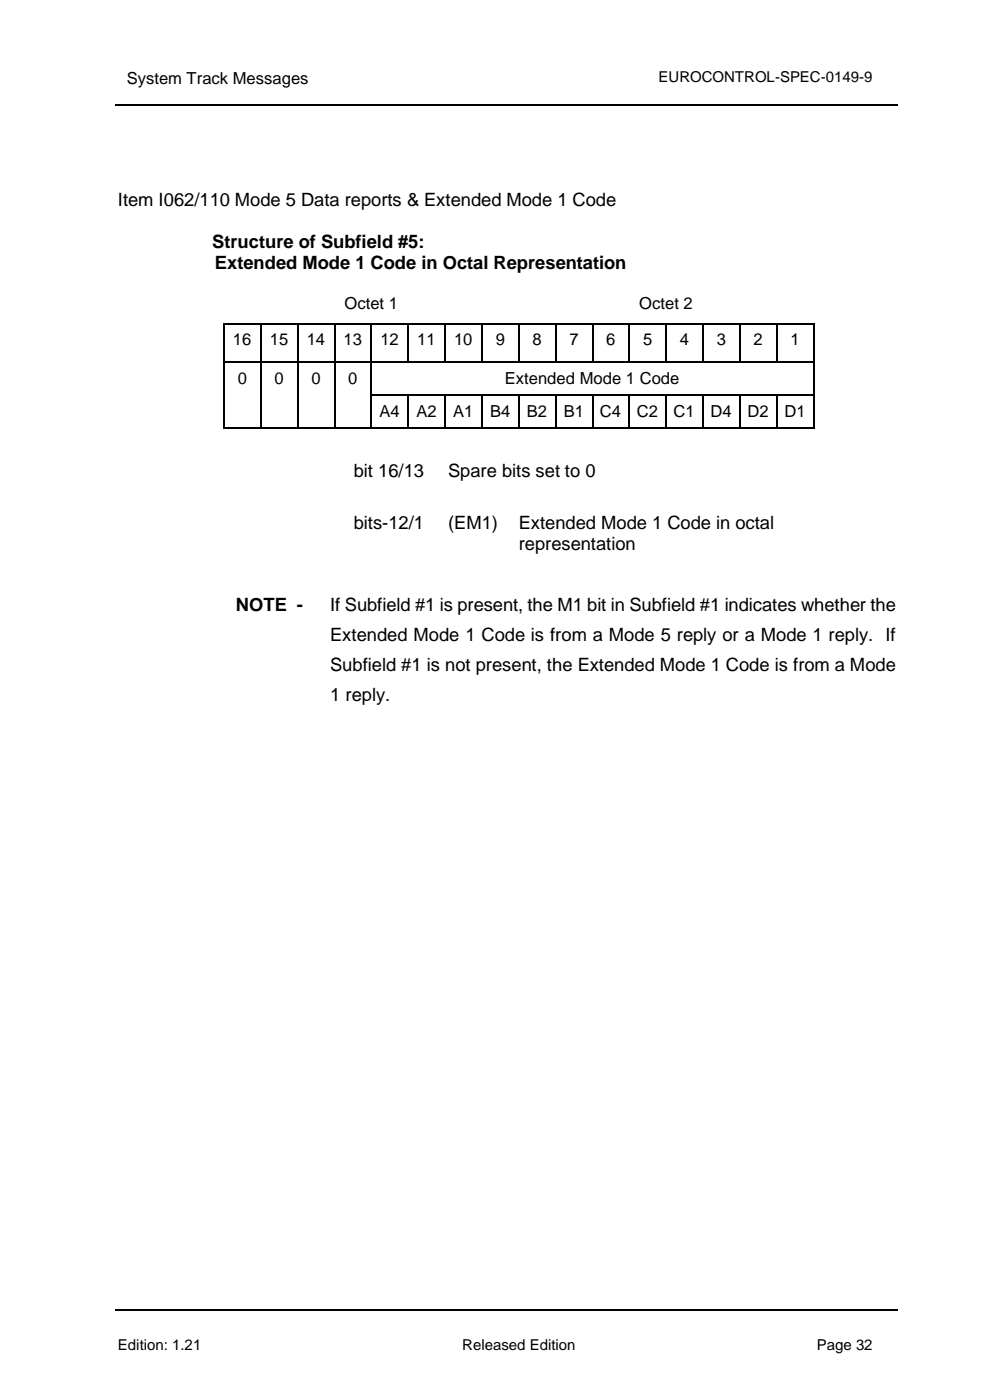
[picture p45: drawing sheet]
<svg xmlns="http://www.w3.org/2000/svg" width="210mm" height="297mm" viewBox="0 0 210 297" stroke-linecap="round" stroke-linejoin="round" font-family="sans-serif">
<defs><g id="words">
<g font-size="3.9">
<text x="25" y="43.7">Item I062/110 Mode 5 Data reports &amp; Extended Mode 1 Code</text>
<text x="45" y="52.6">Structure of Subfield #5:</text>
<text x="45.6" y="57">Extended Mode 1 Code in Octal Representation</text>
<text x="75" y="101.2">bit 16/13</text>
<text x="95.1" y="101.2">Spare bits set to 0</text>
<text x="75" y="112.2">bits-12/1</text>
<text x="95.1" y="112.2">(EM1)</text>
<text x="110" y="112.2">Extended Mode 1 Code in octal</text>
<text x="110" y="116.7">representation</text>
<text x="50" y="129.6">NOTE -</text>
<text x="70" y="129.6">If Subfield #1 is present, the M1 bit in Subfield #1 indicates whether the</text>
<text x="70" y="136">Extended Mode 1 Code is from a Mode 5 reply or a Mode 1 reply. If</text>
<text x="70" y="142.3">Subfield #1 is not present, the Extended Mode 1 Code is from a Mode</text>
<text x="70" y="148.7">1 reply.</text>
</g>
<g font-size="3.5">
<text x="26.9" y="17.7">System Track Messages</text>
<text x="73.1" y="65.6">Octet 1</text>
<text x="135.6" y="65.6">Octet 2</text>
<text x="49.4" y="73.2">16</text>
<text x="57.2" y="73.2">15</text>
<text x="65.1" y="73.2">14</text>
<text x="72.9" y="73.2">13</text>
<text x="80.7" y="73.2">12</text>
<text x="88.5" y="73.2">11</text>
<text x="96.3" y="73.2">10</text>
<text x="105.2" y="73.2">9</text>
<text x="113" y="73.2">8</text>
<text x="120.8" y="73.2">7</text>
<text x="128.6" y="73.2">6</text>
<text x="136.4" y="73.2">5</text>
<text x="144.2" y="73.2">4</text>
<text x="152" y="73.2">3</text>
<text x="159.9" y="73.2">2</text>
<text x="167.7" y="73.2">1</text>
<text x="50.4" y="81.4">0</text>
<text x="58.3" y="81.4">0</text>
<text x="66.1" y="81.4">0</text>
<text x="73.9" y="81.4">0</text>
<text x="107.1" y="81.4">Extended Mode 1 Code</text>
<text x="80.5" y="88.4">A4</text>
<text x="88.3" y="88.4">A2</text>
<text x="96.2" y="88.4">A1</text>
<text x="104" y="88.4">B4</text>
<text x="111.8" y="88.4">B2</text>
<text x="119.6" y="88.4">B1</text>
<text x="127.3" y="88.4">C4</text>
<text x="135.1" y="88.4">C2</text>
<text x="142.9" y="88.4">C1</text>
<text x="150.7" y="88.4">D4</text>
<text x="158.6" y="88.4">D2</text>
<text x="166.4" y="88.4">D1</text>
</g>
<g font-size="3.2">
<text x="139.7" y="17.4">EUROCONTROL-SPEC-0149-9</text>
<text x="25" y="286.4">Edition: 1.21</text>
<text x="98.1" y="286.4">Released Edition</text>
<text x="173.3" y="286.4">Page 32</text>
</g>
</g></defs>
<g fill="none" stroke="#000" stroke-width=".25">
<path d="M24.5 22.3h166.1M47.5 68.8v7.9M47.5 76.9v6.8M47.7 76.8h7.5M47.9 68.7h7.3M55.3 68.8v7.9M55.3 76.9v6.8M55.5 68.7h7.5M55.5 76.8h7.5M63.2 68.8v7.9M63.2 76.9v6.8M63.3 68.7h7.5"/>
<path d="M63.3 76.8h7.5M71 68.8v7.9M71 76.9v6.8M71.1 68.7h7.6M71.1 76.8h7.6M78.8 68.8v7.9M78.8 76.9v6.8M78.9 68.7h7.6M78.9 76.8h7.6M86.6 68.8v7.9M86.8 68.7h7.5M86.8 76.8h7.5"/>
<path d="M94.4 68.8v7.9M94.5 68.7h7.6M94.5 76.8h7.6M102.3 68.8v7.9M102.4 68.7h7.5M102.4 76.8h7.5M110 68.8v7.9M110.2 76.8h7.6M110.4 68.7h7.4M117.9 68.8v7.9M118 68.7h7.6M118 76.8h7.6"/>
<path d="M125.7 68.8v7.9M125.8 68.7h7.6M125.8 76.8h7.6M133.5 68.8v7.9M133.6 68.7h7.6M133.6 76.8h7.6M141.3 68.8v7.9M141.5 68.7h7.5M141.5 76.8h7.5M149.1 68.8v7.9M149.2 68.7h7.6M149.2 76.8h7.6"/>
<path d="M157 68.8v7.9M157.1 68.7h7.5M157.1 76.8h7.5M164.8 68.8v7.9M164.9 68.7h7.6M164.9 76.8h7.6M172.6 68.8v7.9M172.6 76.9v6.8M47.5 84v6.7M47.7 90.8h7.5M55.3 84v6.7M55.5 90.8h7.5"/>
<path d="M63.2 84v6.7M63.3 90.8h7.5M71 84v6.7M71.1 90.8h7.6M78.8 84v6.7M78.9 83.8h7.6M78.9 90.8h7.6M86.6 84v6.7M86.8 83.8h7.5M86.8 90.8h7.5M94.4 84v6.7M94.5 83.8h7.6"/>
<path d="M94.5 90.8h7.6M102.3 84v6.7M102.4 83.8h7.5M102.4 90.8h7.5M110 84v6.7M110.2 83.8h7.6M110.2 90.8h7.6M117.9 84v6.7M118 83.8h7.6M118 90.8h7.6M125.7 84v6.7M125.8 83.8h7.6"/>
<path d="M125.8 90.8h7.6M133.5 84v6.7M133.6 83.8h7.6M133.6 90.8h7.6M141.3 84v6.7M141.5 83.8h7.5M141.5 90.8h7.5M149.1 84v6.7M149.2 83.8h7.6M149.2 90.8h7.6M157 84v6.7M157.1 83.8h7.5"/>
<path d="M157.1 90.8h7.5M164.8 84v6.7M164.9 83.8h7.6M164.9 90.8h7.6M172.6 84v6.7M24.5 278h166.1"/>
</g>
<g fill="#000">
<path d="M47.4 68.5h.3v.3h-.3z" fill-rule="evenodd"/>
<path d="M47.4 68.5h.3v.3h-.3z" fill-rule="evenodd"/>
<path d="M47.4 76.7h.3v.2h-.3z" fill-rule="evenodd"/>
<path d="M47.7 68.5h.2v.3h-.2z" fill-rule="evenodd"/>
<path d="M55.2 68.5h.3v.3h-.3z" fill-rule="evenodd"/>
<path d="M55.2 76.7h.3v.2h-.3z" fill-rule="evenodd"/>
<path d="M63 68.5h.3v.3h-.3z" fill-rule="evenodd"/>
<path d="M63 76.7h.3v.2h-.3z" fill-rule="evenodd"/>
<path d="M70.8 68.5h.3v.3h-.3z" fill-rule="evenodd"/>
<path d="M70.8 76.7h.3v.2h-.3z" fill-rule="evenodd"/>
<path d="M78.7 68.5h.2v.3h-.2z" fill-rule="evenodd"/>
<path d="M78.7 76.7h.2v.2h-.2z" fill-rule="evenodd"/>
<path d="M86.5 68.5h.3v.3h-.3z" fill-rule="evenodd"/>
<path d="M86.5 76.7h.3v.2h-.3z" fill-rule="evenodd"/>
<path d="M94.3 68.5h.2v.3h-.2z" fill-rule="evenodd"/>
<path d="M94.3 76.7h.2v.2h-.2z" fill-rule="evenodd"/>
<path d="M102.1 68.5h.3v.3h-.3z" fill-rule="evenodd"/>
<path d="M102.1 76.7h.3v.2h-.3z" fill-rule="evenodd"/>
<path d="M109.9 68.5h.3v.3h-.3z" fill-rule="evenodd"/>
<path d="M109.9 76.7h.3v.2h-.3z" fill-rule="evenodd"/>
<path d="M110.2 68.5h.2v.3h-.2z" fill-rule="evenodd"/>
<path d="M117.8 68.5h.2v.3h-.2z" fill-rule="evenodd"/>
<path d="M117.8 76.7h.2v.2h-.2z" fill-rule="evenodd"/>
<path d="M125.6 68.5h.2v.3h-.2z" fill-rule="evenodd"/>
<path d="M125.6 76.7h.2v.2h-.2z" fill-rule="evenodd"/>
<path d="M133.4 68.5h.2v.3h-.2z" fill-rule="evenodd"/>
<path d="M133.4 76.7h.2v.2h-.2z" fill-rule="evenodd"/>
<path d="M141.2 68.5h.3v.3h-.3z" fill-rule="evenodd"/>
<path d="M141.2 76.7h.3v.2h-.3z" fill-rule="evenodd"/>
<path d="M149 68.5h.2v.3h-.2z" fill-rule="evenodd"/>
<path d="M149 76.7h.2v.2h-.2z" fill-rule="evenodd"/>
<path d="M156.8 68.5h.3v.3h-.3z" fill-rule="evenodd"/>
<path d="M156.8 76.7h.3v.2h-.3z" fill-rule="evenodd"/>
<path d="M164.6 68.5h.3v.3h-.3z" fill-rule="evenodd"/>
<path d="M164.6 76.7h.3v.2h-.3z" fill-rule="evenodd"/>
<path d="M172.5 68.5h.2v.3h-.2z" fill-rule="evenodd"/>
<path d="M172.5 68.5h.2v.3h-.2z" fill-rule="evenodd"/>
<path d="M172.5 76.7h.2v.2h-.2z" fill-rule="evenodd"/>
<path d="M47.4 83.7h.3v.3h-.3z" fill-rule="evenodd"/>
<path d="M47.4 90.7h.3v.2h-.3z" fill-rule="evenodd"/>
<path d="M47.4 90.7h.3v.2h-.3z" fill-rule="evenodd"/>
<path d="M55.2 83.7h.3v.3h-.3z" fill-rule="evenodd"/>
<path d="M55.2 90.7h.3v.2h-.3z" fill-rule="evenodd"/>
<path d="M63 83.7h.3v.3h-.3z" fill-rule="evenodd"/>
<path d="M63 90.7h.3v.2h-.3z" fill-rule="evenodd"/>
<path d="M70.8 83.7h.3v.3h-.3z" fill-rule="evenodd"/>
<path d="M70.8 90.7h.3v.2h-.3z" fill-rule="evenodd"/>
<path d="M78.7 83.7h.2v.3h-.2z" fill-rule="evenodd"/>
<path d="M78.7 90.7h.2v.2h-.2z" fill-rule="evenodd"/>
<path d="M86.5 83.7h.3v.3h-.3z" fill-rule="evenodd"/>
<path d="M86.5 90.7h.3v.2h-.3z" fill-rule="evenodd"/>
<path d="M94.3 83.7h.2v.3h-.2z" fill-rule="evenodd"/>
<path d="M94.3 90.7h.2v.2h-.2z" fill-rule="evenodd"/>
<path d="M102.1 83.7h.3v.3h-.3z" fill-rule="evenodd"/>
<path d="M102.1 90.7h.3v.2h-.3z" fill-rule="evenodd"/>
<path d="M109.9 83.7h.3v.3h-.3z" fill-rule="evenodd"/>
<path d="M109.9 90.7h.3v.2h-.3z" fill-rule="evenodd"/>
<path d="M117.8 83.7h.2v.3h-.2z" fill-rule="evenodd"/>
<path d="M117.8 90.7h.2v.2h-.2z" fill-rule="evenodd"/>
<path d="M125.6 83.7h.2v.3h-.2z" fill-rule="evenodd"/>
<path d="M125.6 90.7h.2v.2h-.2z" fill-rule="evenodd"/>
<path d="M133.4 83.7h.2v.3h-.2z" fill-rule="evenodd"/>
<path d="M133.4 90.7h.2v.2h-.2z" fill-rule="evenodd"/>
<path d="M141.2 83.7h.3v.3h-.3z" fill-rule="evenodd"/>
<path d="M141.2 90.7h.3v.2h-.3z" fill-rule="evenodd"/>
<path d="M149 83.7h.2v.3h-.2z" fill-rule="evenodd"/>
<path d="M149 90.7h.2v.2h-.2z" fill-rule="evenodd"/>
<path d="M156.8 83.7h.3v.3h-.3z" fill-rule="evenodd"/>
<path d="M156.8 90.7h.3v.2h-.3z" fill-rule="evenodd"/>
<path d="M164.6 83.7h.3v.3h-.3z" fill-rule="evenodd"/>
<path d="M164.6 90.7h.3v.2h-.3z" fill-rule="evenodd"/>
<path d="M172.5 83.7h.2v.3h-.2z" fill-rule="evenodd"/>
<path d="M172.5 90.7h.2v.2h-.2z" fill-rule="evenodd"/>
<path d="M172.5 90.7h.2v.2h-.2z" fill-rule="evenodd"/>
</g>
<use href="#words"/>
</svg>
